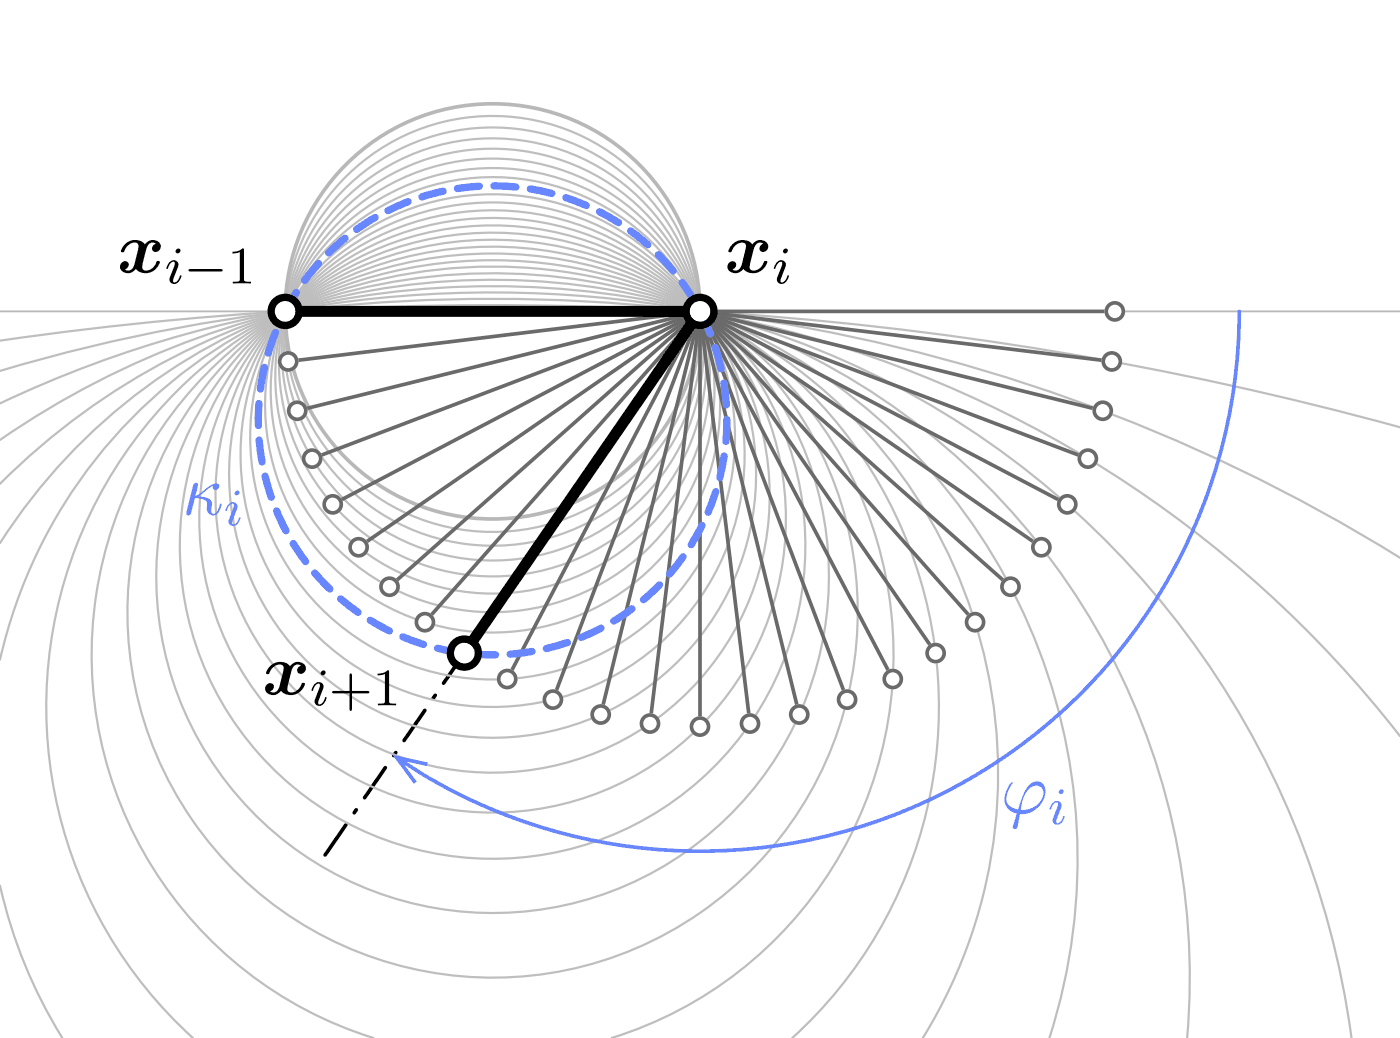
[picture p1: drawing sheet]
<svg xmlns="http://www.w3.org/2000/svg" width="68mm" height="50mm" viewBox="0 0 68 50" stroke-linecap="round" stroke-linejoin="round" font-family="sans-serif">
<path d="M22.4 31.5l-6.8 9.8" fill="none" stroke="#000" stroke-width=".18" stroke-dasharray="1.8 .7 .2 .7"/>
<g fill="none" stroke="#bebebe" stroke-width=".11">
<path d="M0 19.4a55.5 55.5 0 0 1 67.5 16.1M0 16.4a165.6 165.6 0 0 1 67.5 4.2M0 17.9a83 83 0 0 1 67.5 9M0 31.8a24.4 24.4 0 0 1 33-17.1 24.4 24.4 0 0 1 11.5 35.3M0 23.3a33.6 33.6 0 0 1 38-6.7 33.6 33.6 0 0 1 19.2 33.4M0 21.2a41.8 41.8 0 0 1 65.2 28.8M0 26.2a28.2 28.2 0 0 1 35.8-10.3 28.2 28.2 0 0 1 14.8 34.1M0 42.7a23.9 23.9 0 0 0 3 7.3M9.3 50a21.5 21.5 0 0 1-1-30.9 21.5 21.5 0 0 1 30.9 0 21.5 21.5 0 0 1-1 30.9M18 50a19.3 19.3 0 0 1-9.9-29.8 19.3 19.3 0 0 1 31.3 0 19.3 19.3 0 0 1-9.9 29.8"/>
<circle cx="23.8" cy="15.6" r="10"/>
<circle cx="23.8" cy="16.2" r="10.1"/>
<circle cx="23.8" cy="16.8" r="10.2"/>
<circle cx="23.8" cy="17.5" r="10.3"/>
<circle cx="23.8" cy="18.1" r="10.5"/>
<circle cx="23.8" cy="18.8" r="10.7"/>
<circle cx="23.8" cy="19.5" r="11"/>
<circle cx="23.8" cy="25" r="14.1"/>
<circle cx="23.8" cy="23.9" r="13.4"/>
<circle cx="23.8" cy="22.8" r="12.7"/>
<circle cx="23.8" cy="21" r="11.7"/>
<circle cx="23.8" cy="26.3" r="15.1"/>
<circle cx="23.8" cy="21.9" r="12.2"/>
<circle cx="23.8" cy="27.8" r="16.2"/>
<circle cx="23.8" cy="29.5" r="17.6"/>
</g>
<path d="M0 15h67.5" fill="none" stroke="#b8b8b8" stroke-width=".09"/>
<circle cx="23.7" cy="15" r="10" fill="none" stroke="#b8b8b8" stroke-width=".18"/>
<g fill="none" stroke="#6a6a6a" stroke-width=".18">
<path d="M33.7 15l19.5 4.8M33.7 15l4.8 19.4M33.7 15l-9.2 17.7M33.7 15l-13.2 15M33.7 15l7.1 18.7M33.7 15l-16.4 11.4M33.7 15l2.5 19.9M33.7 15l-14.9 13.3M33.7 15l18.8 7.1M33.7 15h20M33.7 15l-17.7 9.3M33.7 15v20"/>
<path d="M33.7 15l17.8 9.3M33.8 15l11.3 16.5M33.8 15l14.9 13.3M33.8 15l-18.8 7.1M33.8 15l16.4 11.4M33.8 15l13.2 15M33.8 15l-7.1 18.7M33.8 15l-19.9 2.4M33.8 15l-2.5 19.9M33.8 15l9.2 17.7M33.8 15l-4.8 19.4M33.8 15l-19.5 4.8"/>
<path d="M33.8 15l19.8 2.4"/>
</g>
<circle cx="53.7" cy="15" r=".5" fill="#fff"/>
<path d="M53.2 15a.5 .5 0 0 1 1 0 .5 .5 0 0 1-1 0zM53.4 15a.35 .35 0 0 0 .7 0 .35 .35 0 0 0-.7 0z" fill="#6a6a6a"/>
<circle cx="53.6" cy="17.4" r=".5" fill="#fff"/>
<path d="M53.1 17.4a.5 .5 0 0 1 1 0 .5 .5 0 0 1-1 0zM53.3 17.4a.32 .32 0 0 0 .6 0 .32 .32 0 0 0-.6 0z" fill="#6a6a6a"/>
<circle cx="53.2" cy="19.8" r=".5" fill="#fff"/>
<path d="M52.7 19.8a.5 .5 0 0 1 1 0 .5 .5 0 0 1-1 0zM52.8 19.8a.35 .35 0 0 0 .7 0 .35 .35 0 0 0-.7 0z" fill="#6a6a6a"/>
<circle cx="52.5" cy="22.1" r=".5" fill="#fff"/>
<path d="M52 22.1a.5 .5 0 0 1 1 0 .5 .5 0 0 1-1 0zM52.1 22.1a.35 .35 0 0 0 .7 0 .35 .35 0 0 0-.7 0z" fill="#6a6a6a"/>
<circle cx="51.5" cy="24.3" r=".5" fill="#fff"/>
<path d="M51 24.3a.5 .5 0 0 1 1 0 .5 .5 0 0 1-1 0zM51.1 24.3a.35 .35 0 0 0 .7 0 .35 .35 0 0 0-.7 0z" fill="#6a6a6a"/>
<circle cx="50.2" cy="26.4" r=".5" fill="#fff"/>
<path d="M49.7 26.4a.5 .5 0 0 1 1 0 .5 .5 0 0 1-1 0zM49.9 26.4a.32 .32 0 0 0 .6 0 .32 .32 0 0 0-.6 0z" fill="#6a6a6a"/>
<circle cx="48.7" cy="28.3" r=".5" fill="#fff"/>
<path d="M48.2 28.3a.5 .5 0 0 1 1 0 .5 .5 0 0 1-1 0zM48.4 28.3a.32 .32 0 0 0 .6 0 .32 .32 0 0 0-.6 0z" fill="#6a6a6a"/>
<circle cx="47" cy="30" r=".5" fill="#fff"/>
<path d="M46.5 30a.5 .5 0 0 1 1 0 .5 .5 0 0 1-1 0zM46.7 30a.32 .32 0 0 0 .6 0 .32 .32 0 0 0-.6 0z" fill="#6a6a6a"/>
<circle cx="45.1" cy="31.5" r=".5" fill="#fff"/>
<path d="M44.6 31.5a.5 .5 0 0 1 1 0 .5 .5 0 0 1-1 0zM44.8 31.5a.32 .32 0 0 0 .6 0 .32 .32 0 0 0-.6 0z" fill="#6a6a6a"/>
<circle cx="43" cy="32.7" r=".5" fill="#fff"/>
<path d="M42.5 32.7a.5 .5 0 0 1 1 0 .5 .5 0 0 1-1 0zM42.7 32.7a.35 .35 0 0 0 .7 0 .35 .35 0 0 0-.7 0z" fill="#6a6a6a"/>
<circle cx="40.8" cy="33.7" r=".5" fill="#fff"/>
<path d="M40.3 33.7a.5 .5 0 0 1 1 0 .5 .5 0 0 1-1 0zM40.5 33.7a.35 .35 0 0 0 .7 0 .35 .35 0 0 0-.7 0z" fill="#6a6a6a"/>
<circle cx="38.5" cy="34.4" r=".5" fill="#fff"/>
<path d="M38 34.4a.5 .5 0 0 1 1 0 .5 .5 0 0 1-1 0zM38.2 34.4a.35 .35 0 0 0 .7 0 .35 .35 0 0 0-.7 0z" fill="#6a6a6a"/>
<circle cx="36.2" cy="34.9" r=".5" fill="#fff"/>
<path d="M35.7 34.9a.5 .5 0 0 1 1 0 .5 .5 0 0 1-1 0zM35.8 34.9a.35 .35 0 0 0 .7 0 .35 .35 0 0 0-.7 0z" fill="#6a6a6a"/>
<circle cx="33.7" cy="35" r=".5" fill="#fff"/>
<path d="M33.2 35a.5 .5 0 0 1 1 0 .5 .5 0 0 1-1 0zM33.4 35a.35 .35 0 0 0 .7 0 .35 .35 0 0 0-.7 0z" fill="#6a6a6a"/>
<circle cx="31.3" cy="34.9" r=".5" fill="#fff"/>
<path d="M30.8 34.9a.5 .5 0 0 1 1 0 .5 .5 0 0 1-1 0zM31 34.9a.35 .35 0 0 0 .7 0 .35 .35 0 0 0-.7 0z" fill="#6a6a6a"/>
<circle cx="29" cy="34.4" r=".5" fill="#fff"/>
<path d="M28.5 34.4a.5 .5 0 0 1 1 0 .5 .5 0 0 1-1 0zM28.6 34.4a.35 .35 0 0 0 .7 0 .35 .35 0 0 0-.7 0z" fill="#6a6a6a"/>
<circle cx="26.7" cy="33.7" r=".5" fill="#fff"/>
<path d="M26.2 33.7a.5 .5 0 0 1 1 0 .5 .5 0 0 1-1 0zM26.3 33.7a.35 .35 0 0 0 .7 0 .35 .35 0 0 0-.7 0z" fill="#6a6a6a"/>
<circle cx="24.5" cy="32.7" r=".5" fill="#fff"/>
<path d="M24 32.7a.5 .5 0 0 1 1 0 .5 .5 0 0 1-1 0zM24.1 32.7a.35 .35 0 0 0 .7 0 .35 .35 0 0 0-.7 0z" fill="#6a6a6a"/>
<circle cx="20.5" cy="30" r=".5" fill="#fff"/>
<path d="M20 30a.5 .5 0 0 1 1 0 .5 .5 0 0 1-1 0zM20.2 30a.32 .32 0 0 0 .6 0 .32 .32 0 0 0-.6 0z" fill="#6a6a6a"/>
<circle cx="18.8" cy="28.3" r=".5" fill="#fff"/>
<path d="M18.3 28.3a.5 .5 0 0 1 1 0 .5 .5 0 0 1-1 0zM18.5 28.3a.32 .32 0 0 0 .6 0 .32 .32 0 0 0-.6 0z" fill="#6a6a6a"/>
<circle cx="17.3" cy="26.4" r=".5" fill="#fff"/>
<path d="M16.8 26.4a.5 .5 0 0 1 1 0 .5 .5 0 0 1-1 0zM17 26.4a.32 .32 0 0 0 .6 0 .32 .32 0 0 0-.6 0z" fill="#6a6a6a"/>
<circle cx="16" cy="24.3" r=".5" fill="#fff"/>
<path d="M15.5 24.3a.5 .5 0 0 1 1 0 .5 .5 0 0 1-1 0zM15.7 24.3a.35 .35 0 0 0 .7 0 .35 .35 0 0 0-.7 0z" fill="#6a6a6a"/>
<circle cx="15" cy="22.1" r=".5" fill="#fff"/>
<path d="M14.5 22.1a.5 .5 0 0 1 1 0 .5 .5 0 0 1-1 0zM14.7 22.1a.35 .35 0 0 0 .7 0 .35 .35 0 0 0-.7 0z" fill="#6a6a6a"/>
<circle cx="14.3" cy="19.8" r=".5" fill="#fff"/>
<path d="M13.8 19.8a.5 .5 0 0 1 1 0 .5 .5 0 0 1-1 0zM14 19.8a.35 .35 0 0 0 .7 0 .35 .35 0 0 0-.7 0z" fill="#6a6a6a"/>
<circle cx="13.9" cy="17.4" r=".5" fill="#fff"/>
<path d="M13.4 17.4a.5 .5 0 0 1 1 0 .5 .5 0 0 1-1 0zM13.6 17.4a.32 .32 0 0 0 .6 0 .32 .32 0 0 0-.6 0z" fill="#6a6a6a"/>
<path d="M59.8 15a26 26 0 0 1-40.7 21.5M20.6 36.8l-1.5-.3 .9 1.2" fill="none" stroke="#6887ff" stroke-width=".18"/>
<circle cx="23.8" cy="20.2" r="11.3" fill="none" stroke="#6887ff" stroke-width=".35" stroke-dasharray="1.1 .7"/>
<path d="M13.7 15h20l-11.3 16.5" fill="none" stroke="#000" stroke-width=".53"/>
<circle cx="33.7" cy="15" r=".5" fill="#fff"/>
<path d="M32.9 15a.85 .85 0 0 1 1.7 0 .85 .85 0 0 1-1.7 0zM33.2 15a.5 .5 0 0 0 1 0 .5 .5 0 0 0-1 0z" fill="#000"/>
<circle cx="13.7" cy="15" r=".5" fill="#fff"/>
<path d="M12.9 15a.85 .85 0 0 1 1.7 0 .85 .85 0 0 1-1.7 0zM13.2 15a.5 .5 0 0 0 1 0 .5 .5 0 0 0-1 0z" fill="#000"/>
<circle cx="22.4" cy="31.5" r=".5" fill="#fff"/>
<g fill="#000">
<path d="M6 11.8a.66 .66 0 0 1 1 0 .36 .36 0 0 1 .5-.2 .36 .36 0 0 1 .1 .5h-.2l-.1-.1 .2-.3a.26 .26 0 0 0-.4 .1l-.2 1.1v.1h.2a.63 .63 0 0 0 .5-.4h.1a.65 .65 0 0 1-.5 .5 .65 .65 0 0 1-.6-.2 .36 .36 0 0 1-.6 .3 .36 .36 0 0 1-.1-.6h.3v.1l-.2 .3a.26 .26 0 0 0 .4-.1l.3-1-.1-.2h-.1a.63 .63 0 0 0-.5 .4h-.2zM9.1 13h1.6l-1.5 .1zM11.2 12.1l.6-.1v1.4v.1l.3 .1v.1h-.9v-.1l.3-.1 .1-.1v-1.3l-.4 .1zM35.3 11.8a.66 .66 0 0 1 1 0 .36 .36 0 0 1 .5-.2 .36 .36 0 0 1 .1 .5h-.2l-.1-.1 .2-.3a.26 .26 0 0 0-.4 .1l-.3 1.1 .1 .1h.1a.63 .63 0 0 0 .6-.4h.1a.65 .65 0 0 1-.5 .5 .65 .65 0 0 1-.7-.2 .36 .36 0 0 1-.5 .3 .36 .36 0 0 1-.1-.6h.3v.1l-.2 .3a.26 .26 0 0 0 .4-.1l.3-1-.1-.2h-.1a.63 .63 0 0 0-.5 .4h-.2zM13 32.1a.66 .66 0 0 1 1 0 .36 .36 0 0 1 .5-.2 .36 .36 0 0 1 .1 .5h-.2l-.1-.1 .2-.2a.26 .26 0 0 0-.4 0l-.2 1.1v.1l.1 .1a.63 .63 0 0 0 .6-.5h.1a.65 .65 0 0 1-.5 .5 .65 .65 0 0 1-.7-.1 .36 .36 0 0 1-.5 .2 .36 .36 0 0 1-.1-.6l.3 .1v.1l-.2 .2a.26 .26 0 0 0 .4-.1l.3-1-.1-.1-.1-.1a.63 .63 0 0 0-.5 .5l-.2-.1zM16 33.3h.9v-.9l.1 .9h.8l-.8 .1-.1 .8v-.8h-.9zM18.2 32.4l.5-.1 .1 1.5v.1h.3v.1h-.9v-.1h.3l.1-.1v-1.3h-.4z"/>
<path d="M8.5 12v.2h.2v-.2zM8.2 12.6l-.2 .3 .3-.3 .1 .1-.2 .8v.1l.2 .1a.42 .42 0 0 0 .3-.4l-.2 .3h-.1l.2-.9-.1-.1-.1-.1z"/>
<path d="M37.8 12v.2h.1l.1-.2zM37.5 12.6l-.2 .3 .3-.3 .1 .1-.2 .8v.1l.2 .1a.42 .42 0 0 0 .3-.4l-.2 .3h-.1l.2-.9-.1-.1-.1-.1z"/>
<path d="M15.5 32.3v.2h.2v-.2zM15.2 32.9l-.2 .4 .3-.3h.1l-.2 .8v.1l.2 .1a.42 .42 0 0 0 .3-.4l-.2 .3h-.1l.2-.8-.1-.2h-.1z"/>
<path d="M21.5 31.5a.85 .85 0 0 1 1.7 0 .85 .85 0 0 1-1.7 0zM21.9 31.5a.5 .5 0 0 0 1 0 .5 .5 0 0 0-1 0z"/>
</g>
<g fill="#6887ff">
<path d="M9.4 23.3h.2l-.2 .6 .5-.3a.5 .5 0 0 1 .7-.2l-.2 .2h-.1v-.2l-.7 .5a.55 .55 0 0 1 .6 .4v.3l.1 .2 .1-.1 .2-.4h.1a.47 .47 0 0 1-.6 .5l-.1-.1-.1-.6-.5-.1-.2 .8h-.2z"/>
<path d="M48.7 37.8a.83 .83 0 0 0 .3 1.4l-.2 .6 .1 .1 .2-.1 .1-.6a1.12 1.12 0 0 0 1.2-1.3l-.2-.2a.65 .65 0 0 0-.8 .5l-.3 .8-.3-.1a.8 .8 0 0 1 0-1.2zM49.6 38.1l.4-.3 .3 .2a.92 .92 0 0 1-1.1 1l.2-.7z"/>
<path d="M51.1 38.1v.1h.1l.1-.2zM50.8 38.7l-.2 .3 .3-.3h.1l-.3 .8 .1 .2h.2a.42 .42 0 0 0 .3-.4l-.2 .3h-.2l.3-.8-.1-.2h-.1z"/>
<path d="M11.4 23.7l-.1 .1h.2v-.1zM11 24.3l-.1 .3 .2-.3h.2l-.3 .8 .1 .2h.1a.42 .42 0 0 0 .4-.4l-.2 .3-.2 .1 .3-.9-.1-.1-.2-.1z"/>
</g>
</svg>
